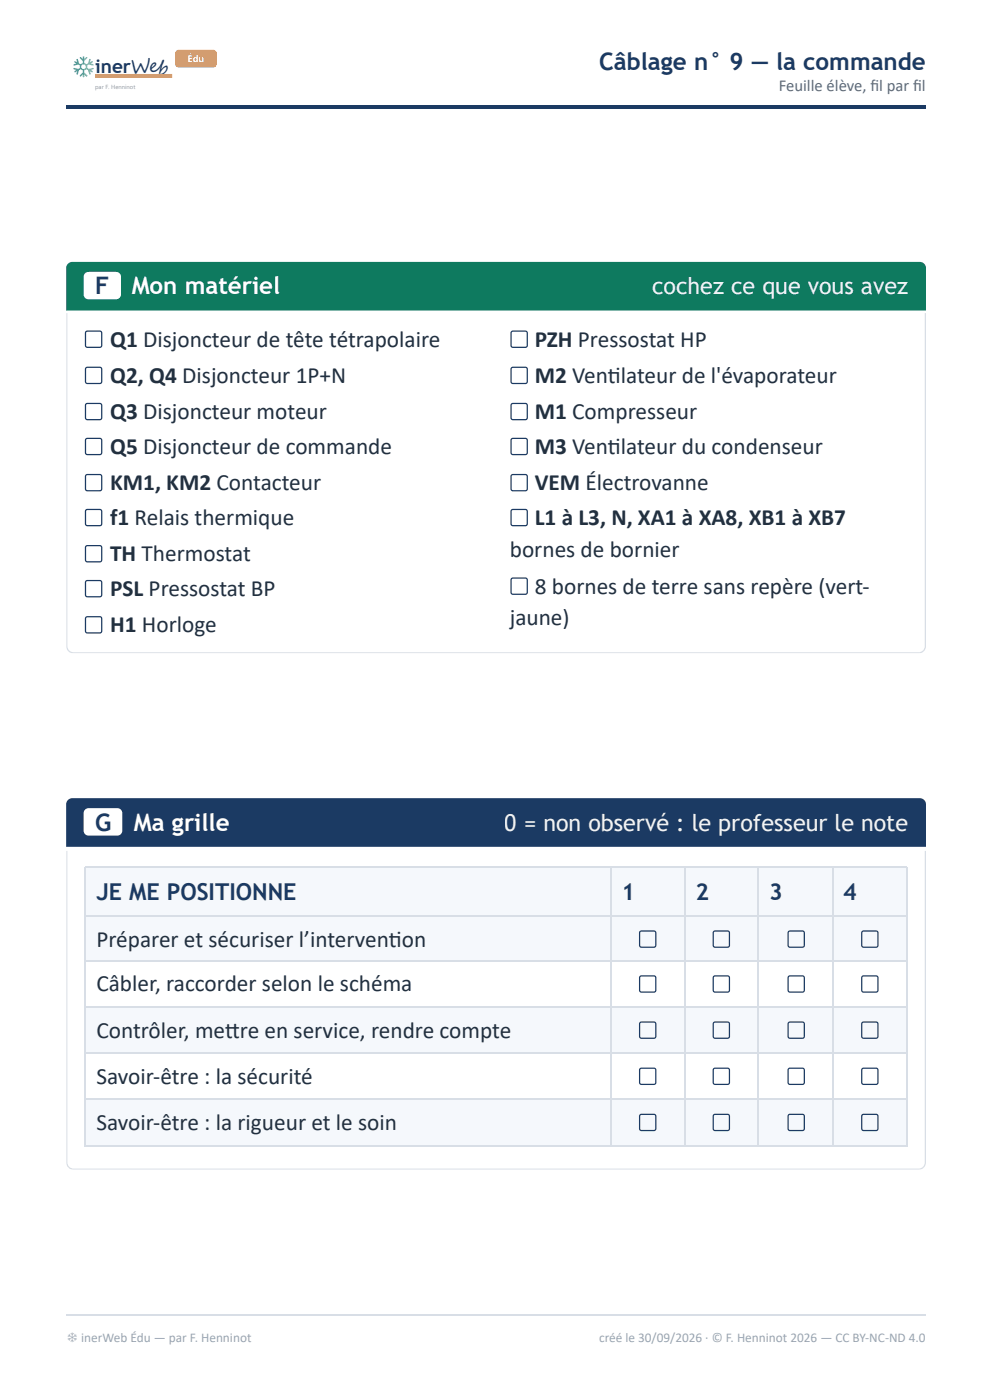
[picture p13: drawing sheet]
<svg xmlns="http://www.w3.org/2000/svg" width="210mm" height="297mm" viewBox="0 0 210 297" stroke-linecap="round" stroke-linejoin="round" font-family="sans-serif">
<defs><g id="words">
<g font-size="5.1" fill="#1b3a63">
<text x="127" y="14.8">Câblage n° 9 — la commande</text>
<text x="20.2" y="62.4">F</text>
<text x="20.2" y="176.2">G</text>
</g>
<g font-size="5.1" fill="#fff">
<text x="27.9" y="62.4">Mon matériel</text>
<text x="28.4" y="176.2">Ma grille</text>
</g>
<g font-size="4.9" fill="#fff">
<text x="138.2" y="62.4">cochez ce que vous avez</text>
<text x="107.1" y="176.2">0 = non observé : le professeur le note</text>
</g>
<g font-size="4.9" fill="#22303f">
<text x="23.3" y="73.6">Q1 Disjoncteur de tête tétrapolaire</text>
<text x="113.4" y="73.6">PZH Pressostat HP</text>
<text x="23.3" y="81.2">Q2, Q4 Disjoncteur 1P+N</text>
<text x="113.4" y="81.2">M2 Ventlateur de l'évaporateur</text>
<text x="128.9" y="81.2">i</text>
<text x="23.3" y="88.9">Q3 Disjoncteur moteur</text>
<text x="113.4" y="88.9">M1 Compresseur</text>
<text x="23.3" y="96.3">Q5 Disjoncteur de commande</text>
<text x="113.4" y="96.3">M3 Ventlateur du condenseur</text>
<text x="128.9" y="96.3">i</text>
<text x="23.3" y="104">KM1, KM2 Contacteur</text>
<text x="113.4" y="104">VEM Électrovanne</text>
<text x="23.3" y="111.4">f1 Relais thermique</text>
<text x="113.4" y="111.4">L1 à L3, N, XA1 à XA8, XB1 à XB7</text>
<text x="23.3" y="119.1">TH Thermostat</text>
<text x="108.1" y="118.3">bornes de bornier</text>
<text x="113.4" y="125.9">8 bornes de terre sans repère (vert-</text>
<text x="23.3" y="126.5">PSL Pressostat BP</text>
<text x="23.3" y="134.1">H1 Horloge</text>
<text x="108.1" y="132.6">jaune)</text>
<text x="20.4" y="200.8">Préparer et sécuriser l’interventon</text>
<text x="82.4" y="200.8">i</text>
<text x="20.4" y="210.3">Câbler, raccorder selon le schéma</text>
<text x="20.4" y="220.1">Contrôler, metre en service, rendre compte</text>
<text x="47.7" y="220.1">t</text>
<text x="20.4" y="229.9">Savoir-être : la sécurité</text>
<text x="20.4" y="239.7">Savoir-être : la rigueur et le soin</text>
</g>
<g font-size="4.9" fill="#1b3a63">
<text x="20.4" y="191">JE ME POSITIONNE</text>
<text x="131.8" y="191">1</text>
<text x="147.4" y="191">2</text>
<text x="163.1" y="191">3</text>
<text x="178.8" y="191">4</text>
</g>
<g font-size="4.5" fill="#1b3a63">
<text x="14.5" y="15.8">❄</text>
<text x="14.5" y="15.8">️</text>
</g>
<text font-size="4" fill="#1b3a63" x="20.2" y="15.6">inerWeb</text>
<text font-size="3.5" fill="#5d6b7c" x="165.1" y="19.3">Feuille élève, fi l par fi l</text>
<g font-size="2.8" fill="#9aa5b1">
<text x="14.1" y="284.7">❄ inerWeb Édu — par F. Henninot</text>
<text x="127" y="284.7">créé le 30/09/2026 · © F. Henninot 2026 — CC BY-NC-ND 4.0</text>
</g>
<text font-size="2" fill="#fff" x="39.8" y="13.2">Édu</text>
<text font-size="1.3" fill="#999" x="20.2" y="18.9">par F. Henninot</text>
</g></defs>
<path d="M14 22.2h182.3v.8h-182.3z" fill="#1b3a63"/>
<path d="M20.2 16.1h16.3" fill="none" stroke="#e8914a" stroke-width=".79" stroke-linecap="butt"/>
<path d="M37.4 10.8l.5-.2h7.3a.75 .75 0 0 1 .7 .7v2.3a.75 .75 0 0 1-.7 .7h-7.3a.75 .75 0 0 1-.8-.7v-2.3z" fill="#e8914a"/>
<path d="M14.4 55.9l.9-.3h179.7a1.32 1.32 0 0 1 1.3 1.3v9h-182.3v-9z" fill="#0e7a5f"/>
<path d="M18 58l.8-.3h5.8a1.06 1.06 0 0 1 1.1 1v3.7a1.06 1.06 0 0 1-1.1 1.1h-5.8a1.06 1.06 0 0 1-1.1-1.1v-3.7z" fill="#fff"/>
<g fill="#d8dee6">
<path d="M14 137.7h182.3v.9h-182.3z"/>
<path d="M195.3 66.4h1v72.2h-1z"/>
<path d="M14 66.4h1v72.2h-1z"/>
</g>
<g fill="none" stroke="#1b3a63" stroke-width=".26">
<path d="M18.2 70.4l.3-.2 2.9 .2 .2 .2-.2 3-.2 .1-3-.1-.1-.3zM18.2 78l.3-.1 2.9 .1 .2 .3-.2 2.9-.2 .2-3-.2-.1-.2zM108.5 70.4l.2-.2 3 .2 .1 .2-.1 3-.3 .1-2.9-.1-.2-.3zM108.5 78l.2-.1 3 .1 .1 .3-.1 2.9-.3 .2-2.9-.2-.2-.2zM18.2 85.7l.3-.1 2.9 .1 .2 .3-.2 2.9-.2 .1-3-.1-.1-.3zM18.2 93.1l.3-.1 2.9 .1 .2 .3-.2 2.9-.2 .1-3-.1-.1-.3zM108.5 85.7l.2-.1 3 .1 .1 .3-.1 2.9-.3 .1-2.9-.1-.2-.3zM108.5 93.1l.2-.1 3 .1 .1 .3-.1 2.9-.3 .1-2.9-.1-.2-.3zM18.2 100.8l.3-.1 2.9 .1 .2 .3-.2 2.9-.2 .1-3-.1-.1-.3zM18.2 108.2l.3-.1 2.9 .1 .2 .3-.2 2.9-.2 .1-3-.1-.1-.3zM18.2 115.9l.3-.1 2.9 .1 .2 .3-.2 2.9-.2 .1-3-.1-.1-.3zM108.5 100.8l.2-.1 3 .1 .1 .3-.1 2.9-.3 .1-2.9-.1-.2-.3z"/>
<path d="M108.5 108.2l.2-.1 3 .1 .1 .3-.1 2.9-.3 .1-2.9-.1-.2-.3zM18.2 123.3l.3-.1 2.9 .1 .2 .3-.2 2.9-.2 .1-3-.1-.1-.3zM18.2 131l.3-.2 2.9 .2 .2 .2-.2 3-.2 .1-3-.1-.1-.3zM108.5 122.8l.2-.2 3 .2 .1 .2-.1 3-.3 .1-2.9-.1-.2-.3z"/>
</g>
<path d="M14.4 169.7l.9-.4h179.7a1.32 1.32 0 0 1 1.3 1.4v9h-182.3v-9z" fill="#1b3a63"/>
<path d="M18 171.8l.8-.3h6.1a1.06 1.06 0 0 1 1 1v3.7a1.06 1.06 0 0 1-1 1.1h-6.1a1.06 1.06 0 0 1-1.1-1.1v-3.7z" fill="#fff"/>
<g fill="#d8dee6">
<path d="M14 247.2h182.3v1h-182.3z"/>
<path d="M195.3 180.4h1v67.8h-1z"/>
<path d="M14 180.4h1v67.8h-1z"/>
</g>
<g fill="#f5f8fc">
<path d="M18.3 183.9h111.3v10.3h-111.3z"/>
<path d="M129.6 183.9h15.7v10.3h-15.7z"/>
<path d="M145.3 183.9h15.6v10.3h-15.6z"/>
<path d="M160.9 183.9h15.6v10.3h-15.6z"/>
<path d="M176.5 183.9h15.6v10.3h-15.6z"/>
<path d="M18.3 194.2h111.3v9.8h-111.3z"/>
<path d="M129.6 194.2h15.7v9.8h-15.7z"/>
<path d="M145.3 194.2h15.6v9.8h-15.6z"/>
<path d="M160.9 194.2h15.6v9.8h-15.6z"/>
<path d="M176.5 194.2h15.6v9.8h-15.6z"/>
<path d="M18.3 213.8h111.3v9.5h-111.3z"/>
<path d="M129.6 213.8h15.7v9.5h-15.7z"/>
<path d="M145.3 213.8h15.6v9.5h-15.6z"/>
<path d="M160.9 213.8h15.6v9.5h-15.6z"/>
<path d="M176.5 213.8h15.6v9.5h-15.6z"/>
<path d="M18.3 233.1h111.3v9.8h-111.3z"/>
<path d="M129.6 233.1h15.7v9.8h-15.7z"/>
<path d="M145.3 233.1h15.6v9.8h-15.6z"/>
<path d="M160.9 233.1h15.6v9.8h-15.6z"/>
<path d="M176.5 233.1h15.6v9.8h-15.6z"/>
</g>
<g fill="none" stroke="#d8dee6" stroke-width=".26">
<path d="M18 184h174.4M18 194.3h174.4M18.1 183.9v59.3M129.5 183.9v59.3M145.1 183.9v59.3M160.7 183.9v59.3M176.6 183.9v59.3M192.2 183.9v59.3M18 203.9h174.4M18 213.7h174.4M18 223.4h174.4M18 233.2h174.4"/>
<path d="M18 243h174.4M14 279h182.3"/>
</g>
<g fill="none" stroke="#1b3a63" stroke-width=".26">
<path d="M135.7 197.6l.3-.1 2.9 .1 .1 .3-.1 2.9-.3 .2-2.9-.2-.1-.2zM151.3 197.6l.3-.1 2.9 .1 .1 .3-.1 2.9-.2 .2-3-.2-.1-.2zM167.2 197.6l.3-.1 2.9 .1 .1 .3-.1 2.9-.3 .2-2.9-.2-.1-.2zM182.8 197.6l.3-.1 2.9 .1 .1 .3-.1 2.9-.3 .2-2.9-.2-.1-.2zM135.7 207.2l.3-.2 2.9 .2 .1 .2-.1 3-.3 .1-2.9-.1-.1-.3zM135.7 216.9l.3-.1 2.9 .1 .1 .3-.1 2.9-.3 .2-2.9-.2-.1-.2zM151.3 207.2l.3-.2 2.9 .2 .1 .2-.1 3-.2 .1-3-.1-.1-.3zM151.3 216.9l.3-.1 2.9 .1 .1 .3-.1 2.9-.2 .2-3-.2-.1-.2zM167.2 207.2l.3-.2 2.9 .2 .1 .2-.1 3-.3 .1-2.9-.1-.1-.3zM167.2 216.9l.3-.1 2.9 .1 .1 .3-.1 2.9-.3 .2-2.9-.2-.1-.2zM182.8 207.2l.3-.2 2.9 .2 .1 .2-.1 3-.3 .1-2.9-.1-.1-.3zM182.8 216.9l.3-.1 2.9 .1 .1 .3-.1 2.9-.3 .2-2.9-.2-.1-.2z"/>
<path d="M135.7 226.7l.3-.1 2.9 .1 .1 .3-.1 2.9-.3 .2-2.9-.2-.1-.2zM135.7 236.5l.3-.1 2.9 .1 .1 .3-.1 2.9-.3 .1-2.9-.1-.1-.3zM151.3 226.7l.3-.1 2.9 .1 .1 .3-.1 2.9-.2 .2-3-.2-.1-.2zM151.3 236.5l.3-.1 2.9 .1 .1 .3-.1 2.9-.2 .1-3-.1-.1-.3zM167.2 226.7l.3-.1 2.9 .1 .1 .3-.1 2.9-.3 .2-2.9-.2-.1-.2zM167.2 236.5l.3-.1 2.9 .1 .1 .3-.1 2.9-.3 .1-2.9-.1-.1-.3zM182.8 226.7l.3-.1 2.9 .1 .1 .3-.1 2.9-.3 .2-2.9-.2-.1-.2zM182.8 236.5l.3-.1 2.9 .1 .1 .3-.1 2.9-.3 .1-2.9-.1-.1-.3z"/>
</g>
<use href="#words"/>
</svg>
